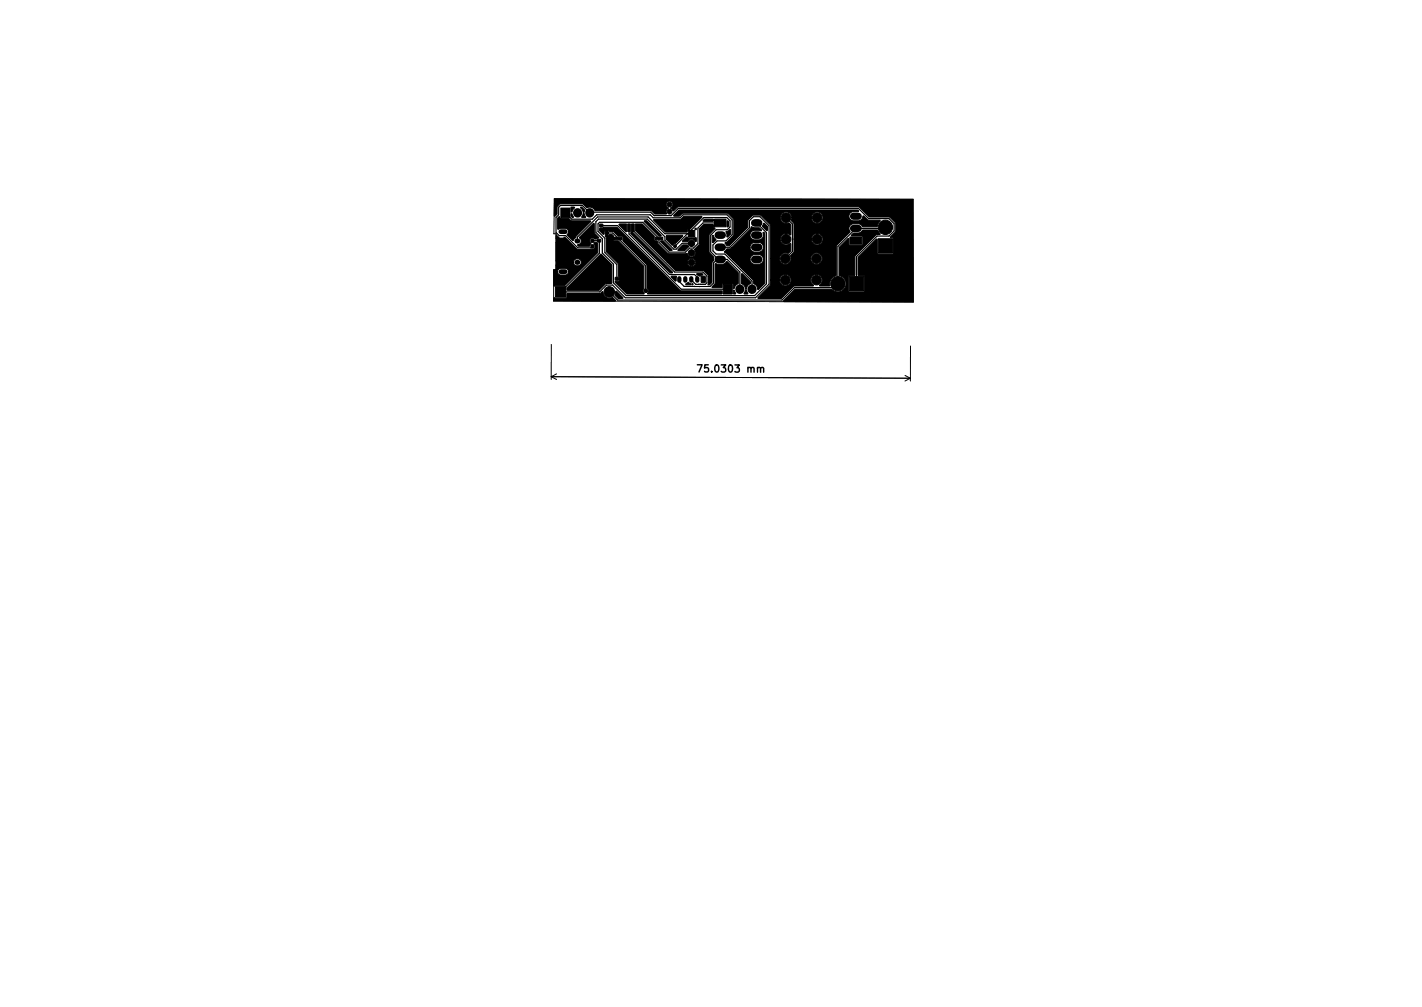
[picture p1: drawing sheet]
<svg xmlns="http://www.w3.org/2000/svg" width="297mm" height="210mm" viewBox="0 0 297 210" stroke-linecap="round" stroke-linejoin="round" font-family="sans-serif">
<defs><g id="words">
<text font-size="2.1" x="146.7" y="77.7">75.0303 mm</text>
</g></defs>
<path d="M145.7 76.2h1l-.7 1.5M158.9 76.9l.2-.2 .3 .1 .1 .9" fill="none" stroke="#000" stroke-width=".3"/>
<path d="M115.8 41.5l74.9 .1 .1 21.5-75.1-.3v-6.5h.5v-7.5h-.5zM116.2 49.7l1.6 .1 .4 .4-.4 .4h-1.6M116.2 54.5h1.6l.4 .4-.4 .4h-1.6M115.1 78.6l75.1 .4M115.1 78.6l1.2 .6M115.2 71.9l-.1 7.3M116.3 78.1l-1.2 .5M189 78.4l1.2 .6M190.2 79l-1.2 .6M190.2 72.2v7.4" fill="none" stroke="#000" stroke-width=".21"/>
<g fill="#000" stroke="#000" stroke-width=".21">
<path d="M116.2 49.2h.2l.4 .5h-.6zM116.5 45.5l.4-.3 .2 .4h1.7l.6 .5 4 .1-3 3.1-.6 .9h-.2l-1.1-1.1 .1-.3a.71 .71 0 0 0-.2-1l-1.3-.1-.6 .1zM117.2 43.4h1.9v2h-1.9zM116.2 49.8l1.5-.1a.42 .42 0 0 1 .5 .5 .42 .42 0 0 1-.5 .4h-1.5zM116.2 54.6l1.5-.1a.42 .42 0 0 1 .5 .4 .42 .42 0 0 1-.5 .4h-1.5zM116.2 50.7l1.5-.1a.42 .42 0 0 0 .4-.6l.2-.2 2.4 2.3 3.3-.1 .3-.3v-.6l-.2-.3 .2-.2h.3l.3 .3v1.8l-6.9 6.9-2.3 .1v-2.9h.8l.1 .4 .4 .2h1.1a.7 .7 0 0 0 .7-.7 .7 .7 0 0 0-.7-.7h-1.1l-.4 .3-.1 .5h-.8v-.4l.5-.1v-.9l1.7-.1 .2-.2v-.3h1.7l.3 .6 .7 .1a.73 .73 0 0 0 .6-.7 .73 .73 0 0 0-.6-.8l-.8 .2-.2 .6h-1.7l-.2-.3h-1.7zM119.3 44.7h.2l.2 .7-.4-.2zM119.3 43.2h.6l.1 .2-.6 .9-.1-.1zM121.3 43.3l.2-.1 .6 .6-.1 .6zM121.8 44.6h.2l.3 .8h-.8zM115.8 41.6h74.9l.1 21.4-27.1-.1 2.4-2.5h7.6l1.1 .5 1-.1a1.77 1.77 0 0 0 .9-1.8 1.77 1.77 0 0 0-1.3-1.5v-6l1.8-1.7 .1 .1v1.1l.2 .2h2.6l.1-.2v-1.7h-2.3v-.2l.4-.4 1.4-.1 .6-.6h3l.5 .9-.8 .1-4.4 4.5v4l-1.4 .2 .1 3.2h3.3v-3.2l-1.4-.3 .1-3.7 3.8-3.8 .1 .1 .1 3h3.3l.1-3.2-.7-.3 1.1-1.2v-1.6l-1.2-1.3-4.3-.1-2.2-2.1h-37.7l-1 .9-.6-.7a.72 .72 0 0 0 .5-1 .72 .72 0 0 0-1.1-.2 .72 .72 0 0 0-.1 1.1l.2 .2-.4 .4v.7l-.1 .1h-2.3l-.9-.7h-11.6a1.42 1.42 0 0 0-1.8-.7l-.8-.7h-4.8l-.5 .5v1.6l-.6 .4zM123.5 51.1h.5v.7h-.5z"/>
<path d="M123.5 49.9h.5v.7h-.5zM123.9 46.7h.2l.1 1.9 .9 1.1-.6 .2-.6-.2-.5 .1-.2 .8a.58 .58 0 0 1-.1 .8h-2.2l-.3-.2 .2-.2a.73 .73 0 0 0 .6-.5 .73 .73 0 0 0-.3-.8v-.2zM124.8 50h.7v.5h-.7zM125.3 46.8h.6v.6h-.6zM118.5 60.1l6.9-7h.2l2.2 2.2v3.8l-1.2 .1-1.5 1.4h-6.6l-.1-.1zM126.4 48.4h.7v.5h-.7zM126.5 49.2l1.4-.2 .3 .3v.9l1 .1 5.2 5.2 .1 4.8a.73 .73 0 0 0 .1 1l-3.7 .1-2.4-2.4v-.3h.7l.2-.2v-.6l-.2-.3v-2.4l-2.5-2.6v-2.9zM128.4 49.5h1.5v.6h-1.5zM125.3 47.7l.9-.3h2.7l13.3 13.3h8.5l.2 .1-.2 .6-15.5-.1a.78 .78 0 0 0-.1-1.2v-4.9l-5-4.9v-.9l-1-.1-1-1h-.8l-.3-.2-.7 .1-.3 .7-.7-.7zM128.5 57.9h.7v.6h-.7zM129.3 46.8h1.6v1.5h-.2l-1.4-1.3zM131.1 46.7h.6v1.6h-.6z"/>
<path d="M131.7 48.6h.6l8.1 8.2v.2h-.4zM131.9 46.7h.6v1.6h-.6zM132.7 46.8h1.5l2.5 2.5v.9l.6 .1 .1 .5 2.2 2.1 4 .1a.88 .88 0 0 0 .8 .7h.1a.88 .88 0 0 0 .8-.7l-.2-.9 1-1.2v-3.2l.9-.8h2l.1 .5 .3 .3-1.3 1.4v3.5l1 1.1v.7l-.4 .5v4.1l-.5 .5-.3-.1 .1-1.9-1-1h-5.9l-1.7-1.7h4.2v.2a.88 .88 0 0 0 .8 .7h.1a.88 .88 0 0 0 .8-.7l-.1-.7-.8-.4-.5 .2-.3 .7h-4.2l-6.7-6.7zM134.6 46.1h.5l3 3v.2h-.5l-3-3zM136.9 49.5h1.6v.6h-1.6zM138 50.3h.6l1.8 1.8v.2h-.6zM140.2 57.7h1.1l-.1 1h-.2l-.8-.8zM139.2 49.2l3.3-.1 .1 .2-1.5 1.6-.7 .3-1.1-1.1zM143.4 49.5l1 .3 1-.2v.8h-.1l-.9-.6-.8 .7h-1v-.2zM141.6 52.1l1-1h1l.2 .4-.8 .8h-1.3zM143.8 48.1h1.3v1.4h-1.3zM143.3 59.3l.5-.4 .5 .5-.9 .1z"/>
<path d="M136.6 45.8h5.5l.8-.6h3.6l.1 .1-2.5 2.6-.5 .1-.2 .5h-4.4l-2.4-2.5zM145.6 57.1h1l.2 .3-.6 .3-.6-.3zM146.5 57.7l.6-.1 .2 .2v1l-.1 .2-.7-.1zM148.8 49.2h.2l.5 .8-.6 .7-.1-.2zM146.9 46l.3-.3h1.7l.1 .2-.1 .3h-1.9zM149.2 45.7h2.4v1.6h-2.4zM149.4 55.1l1.7 .1 .8-.6 2.3 2.3v2.2l-.5 .4-.3 .7-.2-.1v-.7l-.2-.2h-2l-.3 .9-2-.1 .7-.9zM151.9 46.1l.3 .2v.9l-.2 .2-.1-.1zM151.7 48.3h.4l.4-.4 .1 .1v.9l-.6 .6-.2-.1zM154.9 57.2h.2l1.7 1.7-.1 .3-.6 .5-.2 .6-.2-.1a1.45 1.45 0 0 0-.8-1.1zM151.8 52l.8-.1 .3-.2h3.8a1 1 0 0 0 .9 .9h.9a1 1 0 0 0 1-.9 1 1 0 0 0-.9-1.1h-1a1.01 1.01 0 0 0-.9 1.1h-3.8l3.9-3.9 .1-.5 .7 .2 1 .1 .5 .4-.1 .2-1.4-.1a1 1 0 0 0-.9 1 1 1 0 0 0 .9 1h.9a1.11 1.11 0 0 0 .9-1.6l.4 .3v10.3l-1.3 1.3h-.2a1.44 1.44 0 0 0-.9-1.3l-.1-.6-4.2-4.3h3.6a1 1 0 0 0 .9 1h.9a1 1 0 0 0 1-1 1 1 0 0 0-.9-1h-1a1 1 0 0 0-.9 1h-3.6l-1.5-1.4-.3-.1zM159.5 46.6h.2l.6 .7v.9l-1-1z"/>
<path d="M140.7 44.9l1.2-1.1h37.2l.3 .2-.2 .2h-1a.95 .95 0 0 0-.9 .9 .95 .95 0 0 0 .9 1l1.5-.1 .4-.3 .3-.6 .9 .9h2.4l.2 .1-.8 1.3h-2.8l-.7-.6-1.4-.1a1.07 1.07 0 0 0-.7 1.8l-2.8 2.8v6.2a1.88 1.88 0 0 0-1.4 2.2h-2.1l.2-.3a1.23 1.23 0 0 0-.1-1.8 1.23 1.23 0 0 0-1.9 .3 1.23 1.23 0 0 0 .5 1.7l-4.1 .1-2.6 2.6-4.9-.1 2.6-2.7 .1-1h1.8a1.21 1.21 0 0 0 1.8 1.1 1.21 1.21 0 0 0 .2-2 1.21 1.21 0 0 0-1.9 .6l-.1 .3h-1.8v-4.5h1.8a1.21 1.21 0 0 0 .8 1.1 1.21 1.21 0 0 0 1.3-.2l.4-.9h4a1.21 1.21 0 0 0 1.8 1.1 1.21 1.21 0 0 0 .2-2 1.21 1.21 0 0 0-1.9 .6l-.1 .3h-4l-.2-.6 .8-.8v-2.7h3.6v.2a1.2 1.2 0 0 0 1 1l.8-.1a1.2 1.2 0 0 0 .4-1.7 1.21 1.21 0 0 0-1.3-.5 1.21 1.21 0 0 0-.9 1.1h-3.6v-3.2l-.6-.7 .1-.6h4.1a1.2 1.2 0 0 0 1.5 1.2l.4-.2 .4-.4a1.2 1.2 0 0 0-.8-1.7 1.2 1.2 0 0 0-1.5 1.1h-4.1v-.2a1.21 1.21 0 0 0-1.6-.8 1.21 1.21 0 0 0-.7 1.7 1.21 1.21 0 0 0 1.8 .5l.3 .4v1.9l-.1 .2a1.23 1.23 0 0 0-1.8 .1 1.23 1.23 0 0 0 .1 1.7 1.23 1.23 0 0 0 1.7-.1l.1 1.5-.6 .6a1.2 1.2 0 0 0-1.8 1.1h-1.8v-7l-2.1-2.1-1.7 .1-1 1v1.5l-3.8 3.8h-.5l-.4-.6 .4-.1 1.4-1.6v-3.2l-1.3-1.3h-9.3l-.8 .6h-1.1zM177.5 49.5h2.5v1.5h-2.5zM177.4 57.7h3v3h-3zM183.4 49.8h3v3h-3zM116 59.8h2.2v2.2h-2.2zM115.7 62.2h2.6l.2-.9h6.8l.6-.4a1.48 1.48 0 0 0 2.1 1.2l.5 .6v.2l-12.7-.1zM128.6 60.8l1.5 1.3v.2h-1l-.6-.6zM151.1 59.4h1.9v2h-1.9zM153.2 60.6h.2l.2 .8-.4-.1zM155.7 60.5h.2l.3 .9-.8-.1z"/>
<circle cx="117.9" cy="49.7" r=".16"/>
<circle cx="139.8" cy="42.7" r=".5"/>
<circle cx="139.9" cy="44.2" r=".5"/>
<circle cx="141" cy="51.4" r=".3"/>
<circle cx="144.4" cy="54.8" r=".67"/>
<circle cx="144.4" cy="50.8" r=".67"/>
<circle cx="144.4" cy="52.8" r=".67"/>
<circle cx="144.6" cy="59.3" r=".14"/>
<circle cx="145.3" cy="47.8" r=".18"/>
<circle cx="164" cy="58.5" r="1"/>
<circle cx="164" cy="54" r="1"/>
<circle cx="164.2" cy="45.4" r="1"/>
<circle cx="164.2" cy="49.9" r="1"/>
<circle cx="170.5" cy="58.5" r="1"/>
<circle cx="170.6" cy="54" r="1"/>
<circle cx="170.7" cy="45.4" r="1"/>
<circle cx="170.7" cy="49.9" r="1"/>
<circle cx="175" cy="59.2" r="1.5"/>
<circle cx="184.9" cy="47.5" r="1.5"/>
<circle cx="127.3" cy="60.9" r="1.1"/>
<circle cx="134.9" cy="60.7" r=".4"/>
</g>
<path d="M178.3 47.7h1M178.3 45.2h1" fill="none" stroke="#000" stroke-width="1.5"/>
<path d="M141.9 58.1v.5M143.2 58.1v.5M144.4 58.1v.5M145.6 58.1v.5" fill="none" stroke="#000" stroke-width=".9"/>
<path d="M120.6 44.4v.1M123.2 44.4v.1M154.6 60.3v.1M157.1 60.3v.1" fill="none" stroke="#000" stroke-width="1.9"/>
<path d="M150 49.1h.9M150 51.6h.9M150 54.2h.9M157.7 49.1h.8M157.7 51.6h.8M157.7 54.2h.8M157.7 46.5h.8" fill="none" stroke="#000" stroke-width="1.6"/>
<path d="M117.2 56.7h.9M117.2 48.4h.9" fill="none" stroke="#000" stroke-width="1"/>
<path d="M120.5 54.8h.2M120.5 50.3h.2" fill="none" stroke="#000" stroke-width="1.1"/>
<g fill="none" stroke="#000" stroke-width=".25">
<path d="M118.1 44.4l1.3 1.4h4.3l.9-1h11.2l.6 .7h5.7l.6-.7h9.2l1 1.1v3.1l-1.2 1.3h-1.9l-.9 .9v1.2l.7 .6h1.8l5.7 5.7v1.7M120.6 50.3v-.8l4.2-4.2h10.6l3.5 3.5h5.6v-.8l2.5-2.6h4.8l.7 .7v1.3l-.6 .6h-2.3l-1.1 1.1v3.5l1.5 1.6M123.8 51.4l-.4 .3h-2.7l-2.6-2.5h-1.3l-.7-.7v-3.1l.6-.6v-1.5l.4-.4h4.5l1.6 1.5 .1-.1h12.6l.7 .7h3.6l1.5-1.5h37.6l2.1 2.1h4.3l1.1 1.1v1.5l-1.1 1.1h-2.5l-4.3 4.3v5.6M123.8 50.2l1.4 .1v2.6l-8.1 8h8.2l1.4-1.4h1.3l2.6 2.7h27.2l2.8-2.9v-12.2l-1.8-1.9h-1.4l-.9 .9v1.5l-4 4h-2M123.8 50.2v.1M125.6 47.1h3.4l13.3 13.3h9.7M126.7 48.6h1.3l6.8 6.8 .1 5.3M131.4 47.5v1.4l8.5 8.4h5.2l.5 .6v.4M132.2 47.5v.6l8.7 8.7h5.9l.9 .8v1.5l-.3 .3h-2.1l-.9-1.1M141.9 58.3v.5l1 1h5.4l.7-.7v-4.2l.8-.7h2.1l2.7 2.6v3.6M143.6 48.8l-2.6 2.6M150.5 46.5h-3.6l-1.1 1.1v3.3l-.9 .9h-.9l-.8 .8h-3.5l-2.1-2v-.8l-3.3-3.4h-9.1l-.3 .3v1.6l1.4 1.4v3l2.5 2.5v3"/>
<path d="M158.1 46.5l2 2.1v10.6l-2.5 2.5h-26.8l-2.6-2.6v-3.9l-2.4-2.4v-2.9l-1.3-1.4v-2.2l.5-.6h10.2l3.7 3.7v.8l1.8 1.8h.6l1.2-1.2h2M164.2 45.4l1.3 1.4v5.7l-1.5 1.5M185 47.5l-.3 .2h-5.9l-3.8 3.7v7.8l-.8 .8h-8.3l-2.6 2.6h-34.3l-1.7-1.7"/>
</g>
<use href="#words"/>
</svg>
